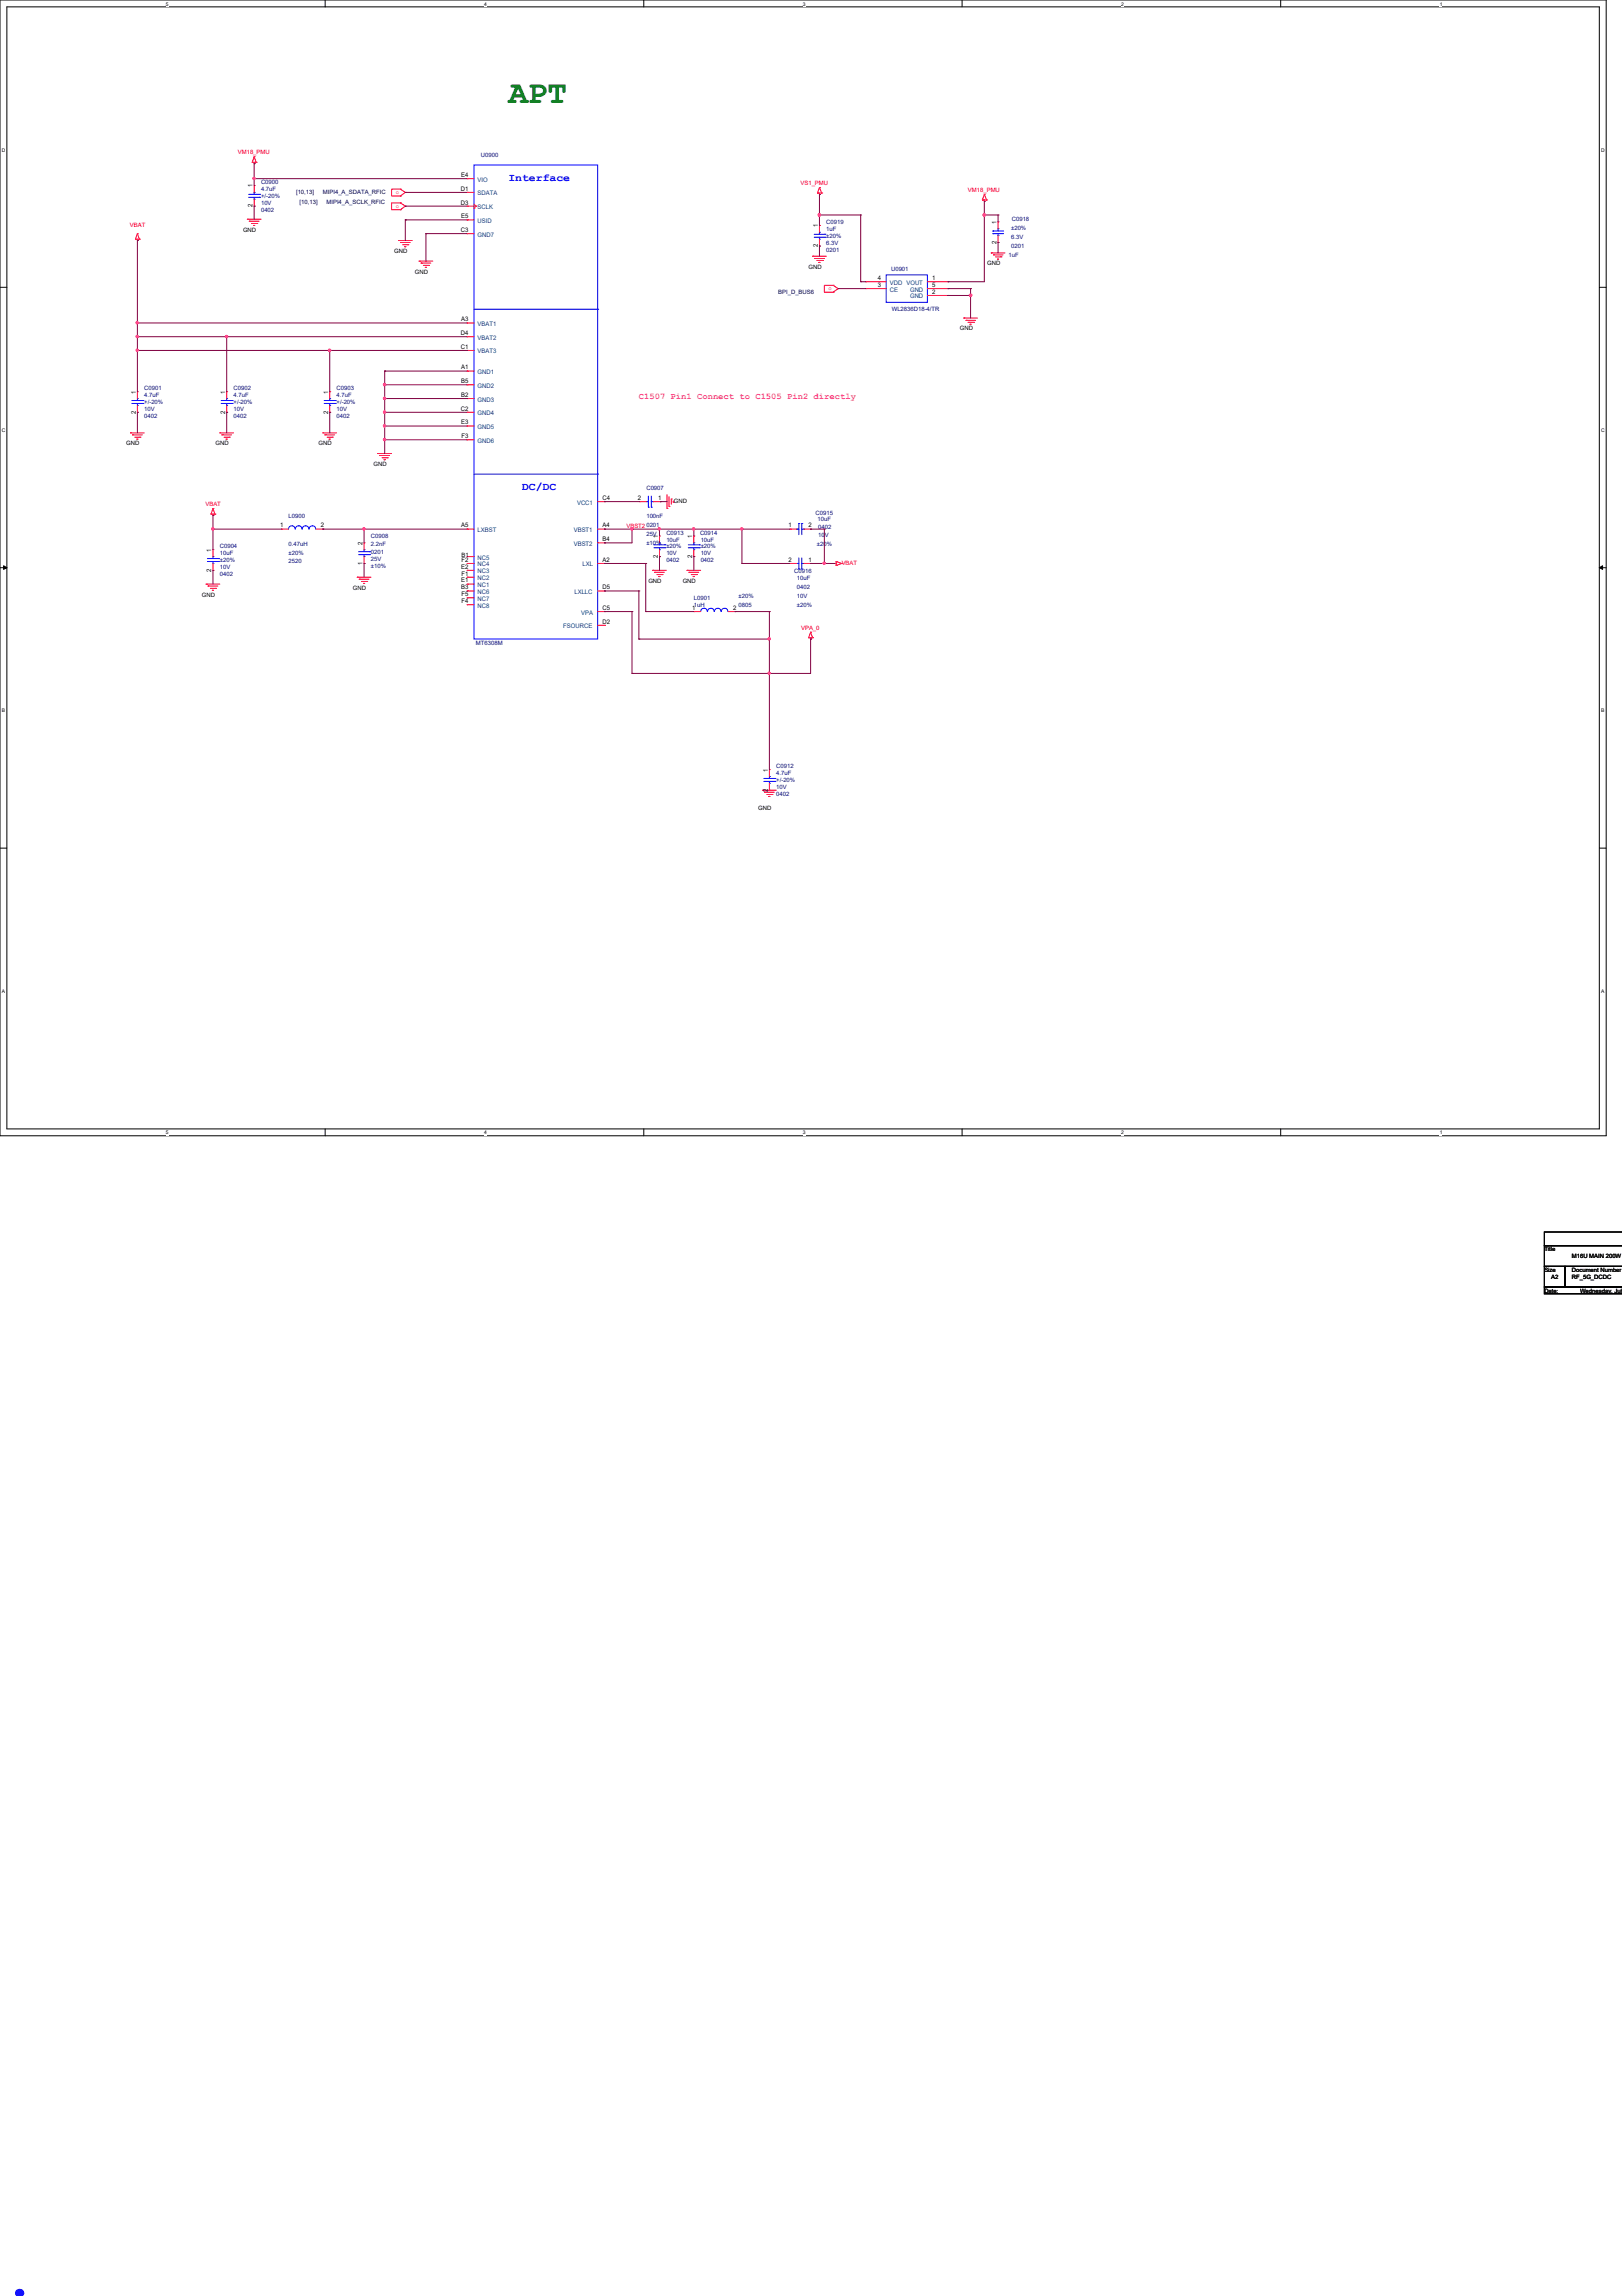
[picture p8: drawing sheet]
<svg xmlns="http://www.w3.org/2000/svg" width="210mm" height="297mm" viewBox="0 0 210 297" stroke-linecap="round" stroke-linejoin="round" font-family="sans-serif">
<defs><g id="words">
<text font-size="8.5" fill="#00f" x="0" y="297">.</text>
<text font-size="4.2" fill="#008000" x="65.8" y="13.3">APT</text>
<g font-size="1.4" fill="#00f">
<text x="65.8" y="23.4">Interface</text>
<text x="67.6" y="63.4">DC/DC</text>
</g>
<text font-size="1.1" fill="#f0f" x="82.7" y="51.6">C1507 Pin1 Connect to C1505 Pin2 directly</text>
<g font-size=".8" fill="#f00">
<text x="30.8" y="19.9">VM18_PMU</text>
<text x="103.6" y="23.9">VS1_PMU</text>
<text x="16.8" y="29.4">VBAT</text>
<text x="51.2" y="25.1">o</text>
<text x="51.2" y="26.9">o</text>
<text x="125.3" y="24.8">VM18_PMU</text>
<text x="107.2" y="37.5">o</text>
<text x="26.6" y="65.4">VBAT</text>
<text x="81.1" y="68.3">VBST2</text>
<text x="108.9" y="73.1">VBAT</text>
<text x="103.7" y="81.4">VPA_0</text>
</g>
<g font-size=".8" fill="#000080">
<text x="33.8" y="23.8">C0900</text>
<text x="62.2" y="20.3">U0900</text>
<text x="33.8" y="24.7">4.7uF</text>
<text x="33.8" y="27.4">0402</text>
<text x="33.8" y="26.5">10V</text>
<text x="33.8" y="25.6">+/-20%</text>
<text x="106.9" y="29">C0919</text>
<text x="106.9" y="29.9">1uF</text>
<text x="130.9" y="29.8">±20%</text>
<text x="130.9" y="28.5">C0918</text>
<text x="106.9" y="32.6">0201</text>
<text x="106.9" y="31.7">6.3V</text>
<text x="106.9" y="30.8">±20%</text>
<text x="115.3" y="35.1">U0901</text>
<text x="130.5" y="33.3">1uF</text>
<text x="130.9" y="32.1">0201</text>
<text x="130.9" y="30.9">6.3V</text>
<text x="115.4" y="40.2">WL2836D18-4/TR</text>
<text x="18.7" y="50.5">C0901</text>
<text x="18.7" y="51.4">4.7uF</text>
<text x="18.7" y="53.2">10V</text>
<text x="18.7" y="52.3">+/-20%</text>
<text x="30.2" y="50.5">C0902</text>
<text x="30.2" y="51.4">4.7uF</text>
<text x="30.2" y="53.2">10V</text>
<text x="30.2" y="52.3">+/-20%</text>
<text x="43.6" y="50.5">C0903</text>
<text x="43.6" y="51.4">4.7uF</text>
<text x="43.6" y="53.2">10V</text>
<text x="43.6" y="52.3">+/-20%</text>
<text x="18.7" y="54.1">0402</text>
<text x="30.2" y="54.1">0402</text>
<text x="43.6" y="54.1">0402</text>
<text x="83.7" y="63.4">C0907</text>
<text x="28.4" y="71">C0904</text>
<text x="28.4" y="71.8">10uF</text>
<text x="37.3" y="67">L0900</text>
<text x="37.3" y="70.6">0.47uH</text>
<text x="37.3" y="71.8">±20%</text>
<text x="48" y="69.6">C0908</text>
<text x="48" y="70.7">2.2nF</text>
<text x="48" y="71.7">0201</text>
<text x="83.7" y="67.1">100nF</text>
<text x="83.7" y="68.2">0201</text>
<text x="83.7" y="69.3">25V</text>
<text x="83.7" y="70.5">±10%</text>
<text x="86.2" y="69.2">C0913</text>
<text x="86.2" y="70.1">10uF</text>
<text x="86.2" y="71.8">10V</text>
<text x="86.2" y="71">±20%</text>
<text x="90.6" y="69.2">C0914</text>
<text x="90.7" y="70.1">10uF</text>
<text x="90.7" y="71.8">10V</text>
<text x="90.7" y="71">±20%</text>
<text x="105.5" y="66.6">C0915</text>
<text x="105.7" y="70.6">±20%</text>
<text x="105.8" y="67.4">10uF</text>
<text x="105.9" y="68.5">0402</text>
<text x="105.9" y="69.5">10V</text>
<text x="28.4" y="74.5">0402</text>
<text x="28.4" y="73.6">10V</text>
<text x="28.4" y="72.7">±20%</text>
<text x="37.3" y="72.9">2520</text>
<text x="48" y="72.6">25V</text>
<text x="48" y="73.4">±10%</text>
<text x="86.2" y="72.7">0402</text>
<text x="89.8" y="77.6">L0901</text>
<text x="90.7" y="72.7">0402</text>
<text x="95.6" y="77.3">±20%</text>
<text x="102.8" y="74.2">C0916</text>
<text x="103.1" y="75.1">10uF</text>
<text x="103.1" y="76.2">0402</text>
<text x="103.1" y="77.3">10V</text>
<text x="61.6" y="83.4">MT6308M</text>
<text x="89.8" y="78.5">1uH</text>
<text x="95.6" y="78.5">0805</text>
<text x="103.1" y="78.5">±20%</text>
<text x="100.5" y="99.4">C0912</text>
<text x="100.5" y="100.3">4.7uF</text>
<text x="100.5" y="101.2">+/-20%</text>
<text x="100.5" y="103">0402</text>
<text x="100.5" y="102.1">10V</text>
</g>
<g font-size=".8">
<text x="59.7" y="22.9">E4</text>
<text x="31.5" y="30">GND</text>
<text x="32.7" y="26.8" transform="rotate(-90 32.7 26.8)">2</text>
<text x="32.7" y="24.3" transform="rotate(-90 32.7 24.3)">1</text>
<text x="59.6" y="24.7">D1</text>
<text x="59.6" y="26.5">D3</text>
<text x="59.7" y="28.2">E5</text>
<text x="105.8" y="29.4" transform="rotate(-90 105.8 29.4)">1</text>
<text x="128.9" y="29" transform="rotate(-90 128.9 29)">1</text>
<text x="51" y="32.7">GND</text>
<text x="53.7" y="35.4">GND</text>
<text x="59.6" y="30">C3</text>
<text x="104.6" y="34.8">GND</text>
<text x="105.8" y="32" transform="rotate(-90 105.8 32)">2</text>
<text x="127.8" y="34.3">GND</text>
<text x="128.9" y="31.5" transform="rotate(-90 128.9 31.5)">2</text>
<text x="59.7" y="41.6">A3</text>
<text x="113.6" y="37.1">3</text>
<text x="113.6" y="36.2">4</text>
<text x="120.6" y="36.2">1</text>
<text x="120.6" y="38">2</text>
<text x="120.6" y="37.1">5</text>
<text x="59.6" y="43.3">D4</text>
<text x="59.6" y="45.1">C1</text>
<text x="59.7" y="47.8">A1</text>
<text x="124.2" y="42.8">GND</text>
<text x="17.6" y="53.5" transform="rotate(-90 17.6 53.5)">2</text>
<text x="17.6" y="50.9" transform="rotate(-90 17.6 50.9)">1</text>
<text x="29.1" y="53.5" transform="rotate(-90 29.1 53.5)">2</text>
<text x="29.1" y="50.9" transform="rotate(-90 29.1 50.9)">1</text>
<text x="42.5" y="53.5" transform="rotate(-90 42.5 53.5)">2</text>
<text x="42.5" y="50.9" transform="rotate(-90 42.5 50.9)">1</text>
<text x="59.6" y="53.1">C2</text>
<text x="59.7" y="49.6">B5</text>
<text x="59.7" y="51.4">B2</text>
<text x="16.3" y="57.6">GND</text>
<text x="27.9" y="57.6">GND</text>
<text x="41.2" y="57.6">GND</text>
<text x="59.7" y="54.9">E3</text>
<text x="59.7" y="56.7">F3</text>
<text x="48.3" y="60.3">GND</text>
<text x="78" y="64.7">C4</text>
<text x="82.5" y="64.7">2</text>
<text x="85.2" y="64.7">1</text>
<text x="87.2" y="65.1">GND</text>
<text x="27.3" y="71.4" transform="rotate(-90 27.3 71.4)">1</text>
<text x="36.2" y="68.2">1</text>
<text x="41.5" y="68.2">2</text>
<text x="46.9" y="70.5" transform="rotate(-90 46.9 70.5)">2</text>
<text x="59.7" y="68.2">A5</text>
<text x="78" y="68.2">A4</text>
<text x="78" y="70">B4</text>
<text x="85.1" y="69.6" transform="rotate(-90 85.1 69.6)">1</text>
<text x="89.6" y="69.6" transform="rotate(-90 89.6 69.6)">1</text>
<text x="102" y="68.2">1</text>
<text x="104.6" y="68.2">2</text>
<text x="26.1" y="77.2">GND</text>
<text x="27.3" y="74" transform="rotate(-90 27.3 74)">2</text>
<text x="45.7" y="76.3">GND</text>
<text x="46.9" y="73.1" transform="rotate(-90 46.9 73.1)">1</text>
<text x="59.7" y="76.2">B3</text>
<text x="59.7" y="75.4">E1</text>
<text x="59.7" y="73.6">E2</text>
<text x="59.7" y="72.1">B1</text>
<text x="59.7" y="74.5">F1</text>
<text x="59.7" y="77.1">F5</text>
<text x="59.7" y="72.7">F2</text>
<text x="78" y="76.2">D5</text>
<text x="78" y="72.7">A2</text>
<text x="83.9" y="75.4">GND</text>
<text x="85.1" y="72.2" transform="rotate(-90 85.1 72.2)">2</text>
<text x="88.3" y="75.4">GND</text>
<text x="89.6" y="72.2" transform="rotate(-90 89.6 72.2)">2</text>
<text x="102" y="72.7">2</text>
<text x="104.6" y="72.7">1</text>
<text x="59.7" y="78">F4</text>
<text x="78" y="78.9">C5</text>
<text x="78" y="80.7">D2</text>
<text x="89.6" y="78.9">1</text>
<text x="94.9" y="78.9">2</text>
<text x="99.4" y="99.8" transform="rotate(-90 99.4 99.8)">1</text>
<text x="98.1" y="104.7">GND</text>
<text x="99.4" y="102.4" transform="rotate(-90 99.4 102.4)">2</text>
<text x="199.9" y="161.9">Title</text>
<text x="199.9" y="164.5">Size</text>
<text x="199.9" y="167.2">Date:</text>
<text x="200.7" y="165.4">A2</text>
<text x="203.4" y="164.5">Document Number</text>
<text x="203.4" y="165.4">RF_5G_DCDC</text>
<text x="203.4" y="162.8">M16U MAIN 200W</text>
<text x="204.5" y="167.2">Wednesday, July 1</text>
</g>
<g font-size=".8" fill="#004080">
<text x="61.8" y="23.5">VIO</text>
<text x="61.8" y="25.3">SDATA</text>
<text x="61.8" y="27.1">SCLK</text>
<text x="61.8" y="28.8">USID</text>
<text x="61.8" y="30.6">GND7</text>
<text x="115.1" y="37.7">CE</text>
<text x="115.1" y="36.8">VDD VOUT</text>
<text x="117.8" y="38.6">GND</text>
<text x="117.8" y="37.7">GND</text>
<text x="61.8" y="42.2">VBAT1</text>
<text x="61.8" y="43.9">VBAT2</text>
<text x="61.8" y="45.7">VBAT3</text>
<text x="61.8" y="48.4">GND1</text>
<text x="61.8" y="50.2">GND2</text>
<text x="61.8" y="53.7">GND4</text>
<text x="61.8" y="51.9">GND3</text>
<text x="61.8" y="55.5">GND5</text>
<text x="61.8" y="57.3">GND6</text>
<text x="74.7" y="65.3">VCC1</text>
<text x="61.8" y="68.8">LXBST</text>
<text x="74.3" y="68.8">VBST1</text>
<text x="74.3" y="70.6">VBST2</text>
<text x="61.8" y="76.8">NC6</text>
<text x="61.8" y="72.4">NC5</text>
<text x="61.8" y="75.9">NC1</text>
<text x="61.8" y="75.1">NC2</text>
<text x="61.8" y="77.7">NC7</text>
<text x="61.8" y="74.2">NC3</text>
<text x="61.8" y="73.3">NC4</text>
<text x="74.3" y="76.8">LXLLC</text>
<text x="75.4" y="73.3">LXL</text>
<text x="61.8" y="78.6">NC8</text>
<text x="72.9" y="81.3">FSOURCE</text>
<text x="75.2" y="79.5">VPA</text>
</g>
<g font-size=".8" fill="#000040">
<text x="38.3" y="25.1">[10,13]</text>
<text x="38.8" y="26.4">[10,13]</text>
<text x="41.8" y="25.1">MIPI4_A_SDATA_RFIC</text>
<text x="42.2" y="26.4">MIPI4_A_SCLK_RFIC</text>
<text x="100.7" y="38.1">BPI_D_BUS6</text>
</g>
<g font-size=".6">
<text x="21.5" y=".7">5</text>
<text x="62.7" y=".7">4</text>
<text x="103.9" y=".7">3</text>
<text x="145.1" y=".7">2</text>
<text x="186.3" y=".7">1</text>
<text x=".3" y="19.6">D</text>
<text x="207.2" y="19.6">D</text>
<text x=".3" y="55.9">C</text>
<text x="207.2" y="55.9">C</text>
<text x=".3" y="92.2">B</text>
<text x="207.2" y="92.2">B</text>
<text x=".3" y="128.4">A</text>
<text x="207.2" y="128.4">A</text>
<text x="21.5" y="146.8">5</text>
<text x="62.7" y="146.8">4</text>
<text x="103.9" y="146.8">3</text>
<text x="145.1" y="146.8">2</text>
<text x="186.3" y="146.8">1</text>
</g>
</g></defs>
<path d="M0 0h207.9v146.9h-207.9zM.9 .9h206.1v145.1h-206.1z" fill="none" stroke="#000" stroke-width=".13"/>
<g fill="#fff">
<path d="M21.5 .1h.3v.7h-.3z"/>
<path d="M21.5 146.2h.3v.7h-.3z"/>
</g>
<path d="M42.1 0v.9M42.1 146v.9" fill="none" stroke="#000" stroke-width=".13"/>
<g fill="#fff">
<path d="M62.7 .1h.3v.7h-.3z"/>
<path d="M62.7 146.2h.3v.7h-.3z"/>
</g>
<path d="M83.3 0v.9M83.3 146v.9" fill="none" stroke="#000" stroke-width=".13"/>
<g fill="#fff">
<path d="M103.9 .1h.3v.7h-.3z"/>
<path d="M103.9 146.2h.3v.7h-.3z"/>
</g>
<path d="M124.5 0v.9M124.5 146v.9" fill="none" stroke="#000" stroke-width=".13"/>
<g fill="#fff">
<path d="M145.1 .1h.3v.7h-.3z"/>
<path d="M145.1 146.2h.3v.7h-.3z"/>
</g>
<path d="M165.7 0v.9M165.7 146v.9" fill="none" stroke="#000" stroke-width=".13"/>
<g fill="#fff">
<path d="M186.3 .1h.3v.7h-.3z"/>
<path d="M186.3 146.2h.3v.7h-.3z"/>
<path d="M.3 19h.4v.7h-.4z"/>
<path d="M207.2 19h.5v.7h-.5z"/>
<path d="M.3 55.3h.4v.7h-.4z"/>
<path d="M207.2 55.3h.5v.7h-.5z"/>
</g>
<path d="M0 37.2h.9M207 37.2h.9" fill="none" stroke="#000" stroke-width=".13"/>
<g fill="#fff">
<path d="M.3 91.6h.4v.7h-.4z"/>
<path d="M207.2 91.6h.4v.7h-.4z"/>
</g>
<path d="M0 73.4h.9M.5 73.2l.4 .2-.4 .3zM207 73.4l.4-.2v.5zM207 73.4h.9" fill="none" stroke="#000" stroke-width=".13"/>
<path d="M.5 73.2l.4 .2-.4 .3zM207 73.4l.4-.2v.5z" fill="#000"/>
<g fill="#fff">
<path d="M.3 127.8h.3v.8h-.3z"/>
<path d="M207.2 127.8h.4v.8h-.4z"/>
</g>
<path d="M0 109.7h.9M207 109.7h.9M209.9 159.4h-10v1.8h10h-10v2.6h10h-7.4v2.7h7.4h-10v.9h10M199.9 163.8h2.6v2.7h-2.6z" fill="none" stroke="#000" stroke-width=".13"/>
<g fill="none" stroke="#f00" stroke-width=".13">
<path d="M17.5 30.9h.1M17.5 30.9h.5M17.8 31.1h.1M17.8 30.2h.1M17.8 30.9v.2M17.8 30.2l-.3 .7M17.8 30.2l.2 .7M18 30.9h.1M32 28.4h.1M32 28.4h1.8M32.3 28.6h.1M32.3 28.6h1.2"/>
<path d="M32.6 28.9h.6M32.6 21h.1M32.6 21h.5M32.8 29.2h.1M32.8 29.2h.2M32.9 21.2h.1M32.9 20.3h.1M32.9 24h.1M32.9 26.7h.1M32.9 21v.2M32.9 24v.9M32.9 25.8v.9"/>
<path d="M32.9 20.3l-.3 .7M32.9 20.3l.2 .7M33.1 21h.1M33.2 28.9h.1M51.6 31.1h.1M51.6 31.1h1.7M51.8 31.4h.1M51.8 24.5h.1M51.8 25.4h.1M51.8 24.5h-1.1v.9h1.1M51.8 26.2h.1M51.8 27.1h.1"/>
<path d="M51.8 26.2h-1.1v.9h1.1M51.8 31.4h1.3M51.8 24.5l.7 .4-.7 .5M51.8 26.2l.7 .5-.7 .4M52.1 31.7h.7M52.4 31.9h.1M52.8 31.7h.1M54.2 33.8h.1M54.2 33.8h1.8M54.5 34h.1M54.5 34h1.3M54.8 34.3h.7"/>
<path d="M55 34.6h.1M55 34.6h.2M55.5 34.3h.1M60.5 30.2h.1M60.5 24.9h.1M60.5 26.7h.1M60.5 23.1h.1M60.5 28.4h.1M60.5 30.2h.8M60.5 24.9h.8M60.5 26.7h.8M60.5 23.1h.8"/>
<path d="M60.5 28.4h.8M61.3 26.9h.1M61.3 26.4l.3 .3M61.6 26.7h.1M61.6 26.7l-.3 .2M105.2 33.1h.1M105.2 33.1h1.7M105.5 33.4h.1M105.5 33.4h1.2M105.7 33.7h.7M105.8 25h.1M105.8 25h.5"/>
<path d="M106 34h.1M106 25.1h.1M106 24.3h.1M106 29.2h.1M106 31.8h.1M106 25v.1M106 29.2v.9M106 30.9v.9M106 24.3l-.2 .7M106 24.3l.3 .7M106.3 25h.1M106.4 33.7h.1"/>
<path d="M107.8 36.9h.1M107.8 37.8h.1M107.8 36.9h-1.1v.9h1.1M107.8 36.9l.7 .4-.7 .5M112 37.3h.1M112 36.4h.1M112 36.4h2.7M112 37.3h2.7M120 36.4h2.7M120 38.2h2.7M120 37.3h2.7M122.7 36.4h.1"/>
<path d="M122.7 38.2h.1M122.7 37.3h.1M127.1 25.9h.1M127.1 25.9h.6M127.4 26h.1M127.4 25.1h.1M127.4 25.9v.1M127.4 25.1l.3 .8M127.4 25.1l-.3 .8M127.7 25.9h.1M128.3 32.7h.1M128.3 32.7h1.7"/>
<path d="M128.6 33h.1M128.6 33h1.2M128.8 33.2h.7M129.1 33.5h.1M129.2 28.7h.1M129.2 31.4h.1M129.2 28.7v.9M129.2 30.5v.9M129.5 33.2h.1M16.9 56h.1M16.9 56h1.8M17.1 56.3h.1"/>
<path d="M17.1 56.3h1.3M17.4 56.6h.7M17.7 56.8h.1M17.7 56.8h.2M17.8 50.7h.1M17.8 53.3h.1M17.8 50.7v.9M17.8 52.5v.8M18.1 56.6h.1M28.4 56h.1M28.4 56h1.8M28.7 56.3h.1"/>
<path d="M28.7 56.3h1.3M29 56.6h.7M29.3 56.8h.1M29.3 50.7h.1M29.3 53.3h.1M29.3 50.7v.9M29.3 52.5v.8M29.7 56.6h.1M41.8 56h.1M41.8 56h1.8M42 56.3h.1M42 56.3h1.3"/>
<path d="M42.3 56.6h.7M42.6 56.8h.1M42.6 56.8h.2M42.7 50.7h.1M42.7 53.3h.1M42.7 50.7v.9M42.7 52.5v.8M43 56.6h.1M48.9 58.7h.1M48.9 58.7h1.8M49.1 58.9h.1M49.1 58.9h1.3"/>
<path d="M49.4 59.2h.7M49.7 59.5h.1M49.7 59.5h.2M50.1 59.2h.1M60.5 41.8h.1M60.5 48h.1M60.5 49.8h.1M60.5 43.6h.1M60.5 53.3h.1M60.5 51.6h.1M60.5 45.3h.1M60.5 55.1h.1"/>
<path d="M60.5 56.9h.1M60.5 41.8h.8M60.5 48h.8M60.5 49.8h.8M60.5 43.6h.8M60.5 53.3h.8M60.5 51.6h.8M60.5 45.3h.8M60.5 55.1h.8M60.5 56.9h.8M124.7 41.1h.1M124.7 41.1h1.8"/>
<path d="M125 41.4h.1M125 41.4h1.2M125.3 41.7h.7M125.5 42h.1M125.5 42h.2M126 41.7h.1M26.7 75.6h.1M26.7 75.6h1.7M26.9 75.8h.1M26.9 75.8h1.3M27.2 76.1h.7M27.3 66.5h.1"/>
<path d="M27.3 66.5h.5M27.5 76.4h.1M27.6 66.7h.1M27.6 65.8h.1M27.6 71.1h.1M27.6 73.8h.1M27.6 66.5v.2M27.6 71.1v.9M27.6 72.9v.9M27.6 65.8l-.3 .7M27.6 65.8l.2 .7M27.8 66.5h.1"/>
<path d="M27.9 76.1h.1M36.4 68.5h.1M36.4 68.5h.9M40.9 68.5h.9M41.8 68.5h.1M46.2 74.7h.1M46.2 74.7h1.8M46.5 74.9h.1M46.5 74.9h1.3M46.8 75.2h.7M47 75.5h.1M47 75.5h.2"/>
<path d="M47.1 72.9h.1M47.1 70.2h.1M47.1 70.2v.9M47.1 72v.9M47.5 75.2h.1M60.5 68.5h.1M60.5 76.5h.1M60.5 72h.1M60.5 75.6h.1M60.5 74.7h.1M60.5 77.3h.1M60.5 78.2h.1"/>
<path d="M60.5 73.8h.1M60.5 72.9h.1M60.5 72.9h.8M60.5 73.8h.8M60.5 74.7h.8M60.5 75.6h.8M60.5 68.5h.8M60.5 76.5h.8M60.5 72h.8M60.5 77.3h.8M60.5 78.2h.8M77.3 72.9h.9"/>
<path d="M77.3 68.5h.9M77.3 79.1h.9M77.3 76.5h.9M77.3 64.9h.9M77.3 70.2h.9M78.2 76.5h.1M78.2 72.9h.1M78.2 79.1h.1M78.2 68.5h.1M78.2 64.9h.1M78.2 70.2h.1M82.8 64.9h.1"/>
<path d="M82.8 64.9h.9M84.5 73.8h.1M84.5 73.8h1.7M84.5 64.9h.9M84.7 74h.1M84.7 74h1.3M85 74.3h.7M85.3 74.6h.1M85.3 69.3h.1M85.3 72h.1M85.3 69.3v.9M85.3 71.1v.9"/>
<path d="M85.4 64.9h.1M85.7 74.3h.1M86.3 65.8h.1M86.3 64v1.8M86.6 65.5h.1M86.6 64.3v1.2M86.9 64.6h.1M86.9 64.6v.6M87.1 65h.1M87.1 64.8v.2M88.9 73.8h.1M88.9 73.8h1.8"/>
<path d="M89.2 74h.1M89.2 74h1.2M89.5 74.3h.6M89.7 74.6h.1M89.7 74.6h.2M89.8 69.3h.1M89.8 72h.1M89.8 79.1h.1M89.8 69.3v.9M89.8 71.1v.9M89.8 79.1h.9M90.1 74.3h.1"/>
<path d="M94.2 79.1h.9M95.1 79.1h.1M102.2 72.9h.1M102.2 68.5h.1M102.2 72.9h.9M102.2 68.5h.9M104 72.9h.9M104 68.5h.9M104.9 72.9h.1M104.9 68.5h.1M108 72.9h.1M108 72.9h.2"/>
<path d="M108.2 72.6h.1M108.2 73.2h.1M108.2 72.6v.6M108.2 72.6l.7 .3M108.9 72.9h.1M108.9 72.9l-.7 .3M77.3 80.9h.9M78.2 80.9h.1M99.6 99.6h.1M99.6 99.6v.9M104.6 82.5h.1M104.6 82.5h.6"/>
<path d="M104.9 82.7h.1M104.9 81.8h.1M104.9 82.5v.2M104.9 81.8l-.3 .7M104.9 81.8l.3 .7M105.2 82.5h.1M98.7 102.2h.1M98.7 102.2h1.8M98.9 102.5h.1M98.9 102.5h1.3M99.2 102.8h.7M99.5 103h.1"/>
<path d="M99.5 103h.2M99.6 102.2h.1M99.6 101.3v.9M99.9 102.8h.1"/>
</g>
<g fill="none" stroke="#00f" stroke-width=".13">
<path d="M32.2 25.1h1.4M32.2 25.5h1.4M32.9 24.9h.1M32.9 25.8h.1M32.9 24.9v.2M32.9 25.5v.3M33.6 25.1h.1M33.6 25.5h.1M61.3 21.3h16v61.4h-16zM105.4 30.3h1.4M105.4 30.7h1.4M106 30.1h.1"/>
<path d="M106 30.9h.1M106 30.1v.2M106 30.7v.2M106.8 30.3h.1M106.8 30.7h.1M114.7 35.6h5.3v3.5h-5.3zM128.5 29.9h.1M128.5 30.2h.1M128.5 29.9h1.4M128.5 30.2h1.4M129.2 29.6h.1M129.2 30.5h.1"/>
<path d="M129.2 29.6v.3M129.2 30.2v.3M17.1 51.8h1.4M17.1 52.2h1.4M17.8 51.6h.1M17.8 52.5h.1M17.8 51.6v.2M17.8 52.2v.3M18.5 51.8h.1M18.5 52.2h.1M28.6 51.8h1.5M28.6 52.2h1.5"/>
<path d="M29.3 51.6h.1M29.3 52.5h.1M29.3 51.6v.2M29.3 52.2v.3M30.1 51.8h.1M30.1 52.2h.1M42 51.8h1.4M42 52.2h1.4M42.7 51.6h.1M42.7 52.5h.1M42.7 51.6v.2M42.7 52.2v.3"/>
<path d="M43.4 51.8h.1M43.4 52.2h.1M61.3 40h16M77.3 40h.1M26.8 72.3h1.5M26.8 72.6h1.5M27.6 72h.1M27.6 72.9h.1M27.6 72v.3M27.6 72.6v.3M28.3 72.3h.1M28.3 72.6h.1"/>
<path d="M37.3 68.5a.42 .42 0 0 1 .5-.5 .42 .42 0 0 1 .4 .5M38.2 68.5a.42 .42 0 0 1 .5-.5 .42 .42 0 0 1 .4 .5M39.1 68.5a.42 .42 0 0 1 .4-.5 .42 .42 0 0 1 .5 .5M40 68.5a.42 .42 0 0 1 .4-.5 .42 .42 0 0 1 .5 .5M46.4 71.8h1.4M46.4 71.4h1.4M47.1 72h.1M47.1 71.1h.1M47.1 71.1v.3M47.1 71.8v.2M47.8 71.8h.1M47.8 71.4h.1"/>
<path d="M61.3 61.3h16M77.3 61.3h.1M83.7 64.9h.1M83.7 64.9h.2M83.9 65.6h.1M83.9 64.2v1.4M84.3 65.6h.1M84.3 64.2v1.4M84.3 64.9h.2M84.5 64.9h.1M84.6 70.5h1.5M84.6 70.9h1.5"/>
<path d="M85.3 70.2h.1M85.3 71.1h.1M85.3 70.2v.3M85.3 70.9v.2M86.1 70.5h.1M86.1 70.9h.1M89.1 70.5h1.4M89.1 70.9h1.4M89.8 70.2h.1M89.8 71.1h.1M89.8 70.2v.3M89.8 70.9v.2"/>
<path d="M90.5 70.5h.1M90.5 70.9h.1M90.7 79.1a.42 .42 0 0 1 .4-.4 .42 .42 0 0 1 .4 .4M91.6 79.1a.42 .42 0 0 1 .4-.4 .42 .42 0 0 1 .4 .4M92.5 79.1a.42 .42 0 0 1 .4-.4 .42 .42 0 0 1 .4 .4M93.3 79.1a.42 .42 0 0 1 .5-.4 .42 .42 0 0 1 .4 .4M103.1 72.9h.1M103.1 68.5h.1M103.1 72.9h.3M103.1 68.5h.3M103.4 73.6h.1M103.4 67.7h.1"/>
<path d="M103.4 67.7v1.5M103.4 72.2v1.4M103.8 73.6h.1M103.8 67.7h.1M103.8 67.7v1.5M103.8 72.2v1.4M103.8 72.9h.2M103.8 68.5h.2M104 72.9h.1M104 68.5h.1M98.8 100.7h1.5M98.8 101.1h1.5"/>
<path d="M99.6 100.5h.1M99.6 101.3h.1M99.6 100.5v.2M99.6 101.1v.2M100.3 100.7h.1M100.3 101.1h.1"/>
</g>
<path d="M106 25.1h.1M106 27.8h.1M106 25.1v4.1M106 27.8h5.4M127.4 26h.1M127.4 26v1.8" fill="none" stroke="#800040" stroke-width=".13"/>
<path d="M105.9 27.7h.3v.2h-.3z" fill-rule="evenodd" fill="#f0f"/>
<path d="M105.9 27.7h.3v.2h-.3z" fill="none" stroke="#f0f" stroke-width=".13"/>
<path d="M111.4 27.8h.1M111.4 27.8v8.6M127.4 27.8h.1M127.4 27.8v8.6" fill="none" stroke="#800040" stroke-width=".13"/>
<path d="M127.2 27.7h.3v.2h-.3z" fill-rule="evenodd" fill="#f0f"/>
<path d="M127.2 27.7h.3v.2h-.3z" fill="none" stroke="#f0f" stroke-width=".13"/>
<g fill="none" stroke="#800040" stroke-width=".13">
<path d="M106 31.8h.1M106 31.8v1.3M111.4 36.4h.1M111.4 36.4h.6M122.7 36.4h.1M122.7 37.3h.1M122.7 36.4h4.7M122.7 37.3h2.9M125.6 37.3h.1M125.6 37.3v.9M127.4 27.8h.1M127.4 27.8h1.8"/>
<path d="M129.2 27.8h.1M129.2 31.4h.1M129.2 27.8v.9M129.2 31.4v1.3"/>
</g>
<path d="M125.5 38.1h.2v.2h-.2z" fill-rule="evenodd" fill="#f0f"/>
<path d="M125.5 38.1h.2v.2h-.2z" fill="none" stroke="#f0f" stroke-width=".13"/>
<path d="M32.9 21.2h.1M32.9 23.1h.1M32.9 21.2v2.8M32.9 23.1h27.6M108.5 37.3h.1M108.5 37.3h3.5M122.7 38.2h.1M122.7 38.2h2.9M125.6 38.2h.1M125.6 38.2v2.9" fill="none" stroke="#800040" stroke-width=".13"/>
<path d="M32.8 23h.2v.2h-.2z" fill-rule="evenodd" fill="#f0f"/>
<path d="M32.8 23h.2v.2h-.2z" fill="none" stroke="#f0f" stroke-width=".13"/>
<g fill="none" stroke="#800040" stroke-width=".13">
<path d="M17.8 31.1h.1M17.8 31.1v10.7M32.9 26.7h.1M32.9 26.7v1.7M52.5 24.9h.1M52.5 26.7h.1M52.5 28.4h.1M52.5 24.9h8M52.5 26.7h8M52.5 28.4v2.7M52.5 28.4h8M55.1 30.2h.1"/>
<path d="M55.1 30.2v3.6M55.1 30.2h5.4M17.8 41.8h.1M17.8 41.8h42.7"/>
</g>
<path d="M17.6 41.6h.3v.3h-.3z" fill-rule="evenodd" fill="#f0f"/>
<path d="M17.6 41.6h.3v.3h-.3z" fill="none" stroke="#f0f" stroke-width=".13"/>
<path d="M17.8 41.8h.1M17.8 43.6h.1M17.8 41.8v1.8M17.8 43.6h11.5" fill="none" stroke="#800040" stroke-width=".13"/>
<path d="M17.6 43.4h.3v.2h-.3z" fill-rule="evenodd" fill="#f0f"/>
<path d="M17.6 43.4h.3v.2h-.3z" fill="none" stroke="#f0f" stroke-width=".13"/>
<path d="M17.8 43.6h.1M17.8 43.6v1.7M29.3 43.6h.1M29.3 43.6h31.2" fill="none" stroke="#800040" stroke-width=".13"/>
<path d="M29.2 43.4h.2v.2h-.2z" fill-rule="evenodd" fill="#f0f"/>
<path d="M29.2 43.4h.2v.2h-.2z" fill="none" stroke="#f0f" stroke-width=".13"/>
<path d="M17.8 45.3h.1M17.8 45.3h24.9M29.3 43.6h.1M29.3 43.6v7.1" fill="none" stroke="#800040" stroke-width=".13"/>
<path d="M17.6 45.2h.3v.2h-.3z" fill-rule="evenodd" fill="#f0f"/>
<path d="M17.6 45.2h.3v.2h-.3z" fill="none" stroke="#f0f" stroke-width=".13"/>
<path d="M17.8 45.3h.1M17.8 45.3v5.4M42.7 45.3h.1M42.7 45.3v5.4M42.7 45.3h17.8" fill="none" stroke="#800040" stroke-width=".13"/>
<path d="M42.5 45.2h.2v.2h-.2z" fill-rule="evenodd" fill="#f0f"/>
<path d="M42.5 45.2h.2v.2h-.2z" fill="none" stroke="#f0f" stroke-width=".13"/>
<path d="M49.8 48h.1M49.8 49.8h.1M49.8 48v1.8M49.8 48h10.7M49.8 49.8h10.7" fill="none" stroke="#800040" stroke-width=".13"/>
<path d="M49.6 49.6h.3v.3h-.3z" fill-rule="evenodd" fill="#f0f"/>
<path d="M49.6 49.6h.3v.3h-.3z" fill="none" stroke="#f0f" stroke-width=".13"/>
<path d="M49.8 49.8h.1M49.8 51.6h.1M49.8 49.8v3.5M49.8 51.6h10.7" fill="none" stroke="#800040" stroke-width=".13"/>
<path d="M49.6 51.4h.3v.2h-.3z" fill-rule="evenodd" fill="#f0f"/>
<path d="M49.6 51.4h.3v.2h-.3z" fill="none" stroke="#f0f" stroke-width=".13"/>
<path d="M17.8 53.3h.1M17.8 53.3v2.7M29.3 53.3h.1M29.3 53.3v2.7M42.7 53.3h.1M42.7 53.3v2.7M49.8 53.3h.1M49.8 53.3v1.8M49.8 53.3h10.7" fill="none" stroke="#800040" stroke-width=".13"/>
<path d="M49.6 53.2h.3v.2h-.3z" fill-rule="evenodd" fill="#f0f"/>
<path d="M49.6 53.2h.3v.2h-.3z" fill="none" stroke="#f0f" stroke-width=".13"/>
<path d="M49.8 55.1h.1M49.8 55.1v1.8M49.8 55.1h10.7" fill="none" stroke="#800040" stroke-width=".13"/>
<path d="M49.6 55h.3v.2h-.3z" fill-rule="evenodd" fill="#f0f"/>
<path d="M49.6 55h.3v.2h-.3z" fill="none" stroke="#f0f" stroke-width=".13"/>
<path d="M49.8 56.9h.1M49.8 56.9h10.7" fill="none" stroke="#800040" stroke-width=".13"/>
<path d="M49.6 56.8h.3v.2h-.3z" fill-rule="evenodd" fill="#f0f"/>
<path d="M49.6 56.8h.3v.2h-.3z" fill="none" stroke="#f0f" stroke-width=".13"/>
<path d="M49.8 56.9h.1M49.8 56.9v1.8M27.6 66.7h.1M27.6 68.5h.1M27.6 66.7v4.4M27.6 68.5h8.8M78.2 64.9h.1M78.2 64.9h4.6M85.4 64.9h.1M85.4 64.9h.9" fill="none" stroke="#800040" stroke-width=".13"/>
<path d="M27.4 68.3h.2v.2h-.2z" fill-rule="evenodd" fill="#f0f"/>
<path d="M27.4 68.3h.2v.2h-.2z" fill="none" stroke="#f0f" stroke-width=".13"/>
<path d="M41.8 68.5h.1M41.8 68.5h18.7M47.1 68.5h.1" fill="none" stroke="#800040" stroke-width=".13"/>
<path d="M47 68.3h.2v.2h-.2z" fill-rule="evenodd" fill="#f0f"/>
<path d="M47 68.3h.2v.2h-.2z" fill="none" stroke="#f0f" stroke-width=".13"/>
<path d="M47.1 68.5h.1M47.1 68.5v1.7M78.2 68.5h.1M78.2 68.5h3.6" fill="none" stroke="#800040" stroke-width=".13"/>
<path d="M81.7 68.3h.2v.2h-.2z" fill-rule="evenodd" fill="#f0f"/>
<path d="M81.7 68.3h.2v.2h-.2z" fill="none" stroke="#f0f" stroke-width=".13"/>
<path d="M81.8 68.5h.1M81.8 68.5h3.5" fill="none" stroke="#800040" stroke-width=".13"/>
<path d="M85.2 68.3h.2v.2h-.2z" fill-rule="evenodd" fill="#f0f"/>
<path d="M85.2 68.3h.2v.2h-.2z" fill="none" stroke="#f0f" stroke-width=".13"/>
<path d="M81.8 68.5h.1M81.8 68.5v1.7M85.3 68.5h.1M85.3 68.5v.8M85.3 68.5h10.7M89.8 68.5h.1M89.8 68.5v.8" fill="none" stroke="#800040" stroke-width=".13"/>
<path d="M95.9 68.3h.2v.2h-.2z" fill-rule="evenodd" fill="#f0f"/>
<path d="M95.9 68.3h.2v.2h-.2z" fill="none" stroke="#f0f" stroke-width=".13"/>
<path d="M89.7 68.3h.2v.2h-.2z" fill-rule="evenodd" fill="#f0f"/>
<path d="M89.7 68.3h.2v.2h-.2z" fill="none" stroke="#f0f" stroke-width=".13"/>
<g fill="none" stroke="#800040" stroke-width=".13">
<path d="M47.1 72.9h.1M47.1 72.9v1.8M78.2 70.2h.1M78.2 72.9h.1M78.2 70.2h3.6M78.2 72.9h5.4M83.6 72.9h.1M83.6 72.9v6.2M85.3 72h.1M85.3 72v1.8M89.8 72h.1M89.8 72v1.8"/>
<path d="M96 68.5h.1M96 72.9h.1M96 68.5v4.4M96 68.5h6.2M96 72.9h6.2M104.9 68.5h.1M104.9 72.9h.1M104.9 68.5h1.8M106.7 68.5h.1M106.7 68.5v4.4h-1.8"/>
</g>
<path d="M106.5 72.8h.3v.2h-.3z" fill-rule="evenodd" fill="#f0f"/>
<path d="M106.5 72.8h.3v.2h-.3z" fill="none" stroke="#f0f" stroke-width=".13"/>
<g fill="none" stroke="#800040" stroke-width=".13">
<path d="M27.6 73.8h.1M27.6 73.8v1.8M78.2 76.5h.1M78.2 79.1h.1M78.2 76.5h4.5M78.2 79.1h3.6M81.8 79.1h.1M81.8 79.1v8M82.7 76.5h.1M82.7 76.5v6.2M83.6 79.1h.1M83.6 79.1h6.2"/>
<path d="M95.1 79.1h.1M95.1 79.1h4.5M99.6 79.1h.1M99.6 79.1v3.6h-16.9M106.7 72.9h.1M106.7 72.9h1.3M82.7 82.7h.1"/>
</g>
<path d="M99.4 82.5h.2v.3h-.2z" fill-rule="evenodd" fill="#f0f"/>
<path d="M99.4 82.5h.2v.3h-.2z" fill="none" stroke="#f0f" stroke-width=".13"/>
<path d="M81.8 87.1h.1M99.6 82.7h.1M99.6 87.1h.1M99.6 82.7v16.9M104.9 82.7h.1M104.9 82.7v4.4h-23.1" fill="none" stroke="#800040" stroke-width=".13"/>
<path d="M99.4 87h.2v.2h-.2z" fill-rule="evenodd" fill="#f0f"/>
<path d="M99.4 87h.2v.2h-.2z" fill="none" stroke="#f0f" stroke-width=".13"/>
<path d="M105.9 27.7h.3v.2h-.3z" fill-rule="evenodd" fill="#f0f"/>
<path d="M105.9 27.7h.3v.2h-.3z" fill="none" stroke="#f0f" stroke-width=".13"/>
<path d="M127.2 27.7h.3v.2h-.3z" fill-rule="evenodd" fill="#f0f"/>
<path d="M127.2 27.7h.3v.2h-.3z" fill="none" stroke="#f0f" stroke-width=".13"/>
<path d="M125.5 38.1h.2v.2h-.2z" fill-rule="evenodd" fill="#f0f"/>
<path d="M125.5 38.1h.2v.2h-.2z" fill="none" stroke="#f0f" stroke-width=".13"/>
<path d="M32.8 23h.2v.2h-.2z" fill-rule="evenodd" fill="#f0f"/>
<path d="M32.8 23h.2v.2h-.2z" fill="none" stroke="#f0f" stroke-width=".13"/>
<path d="M17.6 41.6h.3v.3h-.3z" fill-rule="evenodd" fill="#f0f"/>
<path d="M17.6 41.6h.3v.3h-.3z" fill="none" stroke="#f0f" stroke-width=".13"/>
<path d="M17.6 43.4h.3v.2h-.3z" fill-rule="evenodd" fill="#f0f"/>
<path d="M17.6 43.4h.3v.2h-.3z" fill="none" stroke="#f0f" stroke-width=".13"/>
<path d="M29.2 43.4h.2v.2h-.2z" fill-rule="evenodd" fill="#f0f"/>
<path d="M29.2 43.4h.2v.2h-.2z" fill="none" stroke="#f0f" stroke-width=".13"/>
<path d="M17.6 45.2h.3v.2h-.3z" fill-rule="evenodd" fill="#f0f"/>
<path d="M17.6 45.2h.3v.2h-.3z" fill="none" stroke="#f0f" stroke-width=".13"/>
<path d="M42.5 45.2h.2v.2h-.2z" fill-rule="evenodd" fill="#f0f"/>
<path d="M42.5 45.2h.2v.2h-.2z" fill="none" stroke="#f0f" stroke-width=".13"/>
<path d="M49.6 49.6h.3v.3h-.3z" fill-rule="evenodd" fill="#f0f"/>
<path d="M49.6 49.6h.3v.3h-.3z" fill="none" stroke="#f0f" stroke-width=".13"/>
<path d="M49.6 51.4h.3v.2h-.3z" fill-rule="evenodd" fill="#f0f"/>
<path d="M49.6 51.4h.3v.2h-.3z" fill="none" stroke="#f0f" stroke-width=".13"/>
<path d="M49.6 53.2h.3v.2h-.3z" fill-rule="evenodd" fill="#f0f"/>
<path d="M49.6 53.2h.3v.2h-.3z" fill="none" stroke="#f0f" stroke-width=".13"/>
<path d="M49.6 55h.3v.2h-.3z" fill-rule="evenodd" fill="#f0f"/>
<path d="M49.6 55h.3v.2h-.3z" fill="none" stroke="#f0f" stroke-width=".13"/>
<path d="M49.6 56.8h.3v.2h-.3z" fill-rule="evenodd" fill="#f0f"/>
<path d="M49.6 56.8h.3v.2h-.3z" fill="none" stroke="#f0f" stroke-width=".13"/>
<path d="M27.4 68.3h.2v.2h-.2z" fill-rule="evenodd" fill="#f0f"/>
<path d="M27.4 68.3h.2v.2h-.2z" fill="none" stroke="#f0f" stroke-width=".13"/>
<path d="M47 68.3h.2v.2h-.2z" fill-rule="evenodd" fill="#f0f"/>
<path d="M47 68.3h.2v.2h-.2z" fill="none" stroke="#f0f" stroke-width=".13"/>
<path d="M81.7 68.3h.2v.2h-.2z" fill-rule="evenodd" fill="#f0f"/>
<path d="M81.7 68.3h.2v.2h-.2z" fill="none" stroke="#f0f" stroke-width=".13"/>
<path d="M85.2 68.3h.2v.2h-.2z" fill-rule="evenodd" fill="#f0f"/>
<path d="M85.2 68.3h.2v.2h-.2z" fill="none" stroke="#f0f" stroke-width=".13"/>
<path d="M95.9 68.3h.2v.2h-.2z" fill-rule="evenodd" fill="#f0f"/>
<path d="M95.9 68.3h.2v.2h-.2z" fill="none" stroke="#f0f" stroke-width=".13"/>
<path d="M89.7 68.3h.2v.2h-.2z" fill-rule="evenodd" fill="#f0f"/>
<path d="M89.7 68.3h.2v.2h-.2z" fill="none" stroke="#f0f" stroke-width=".13"/>
<path d="M106.5 72.8h.3v.2h-.3z" fill-rule="evenodd" fill="#f0f"/>
<path d="M106.5 72.8h.3v.2h-.3z" fill="none" stroke="#f0f" stroke-width=".13"/>
<path d="M99.4 82.5h.2v.3h-.2z" fill-rule="evenodd" fill="#f0f"/>
<path d="M99.4 82.5h.2v.3h-.2z" fill="none" stroke="#f0f" stroke-width=".13"/>
<path d="M99.4 87h.2v.2h-.2z" fill-rule="evenodd" fill="#f0f"/>
<path d="M99.4 87h.2v.2h-.2z" fill="none" stroke="#f0f" stroke-width=".13"/>
<use href="#words"/>
</svg>
